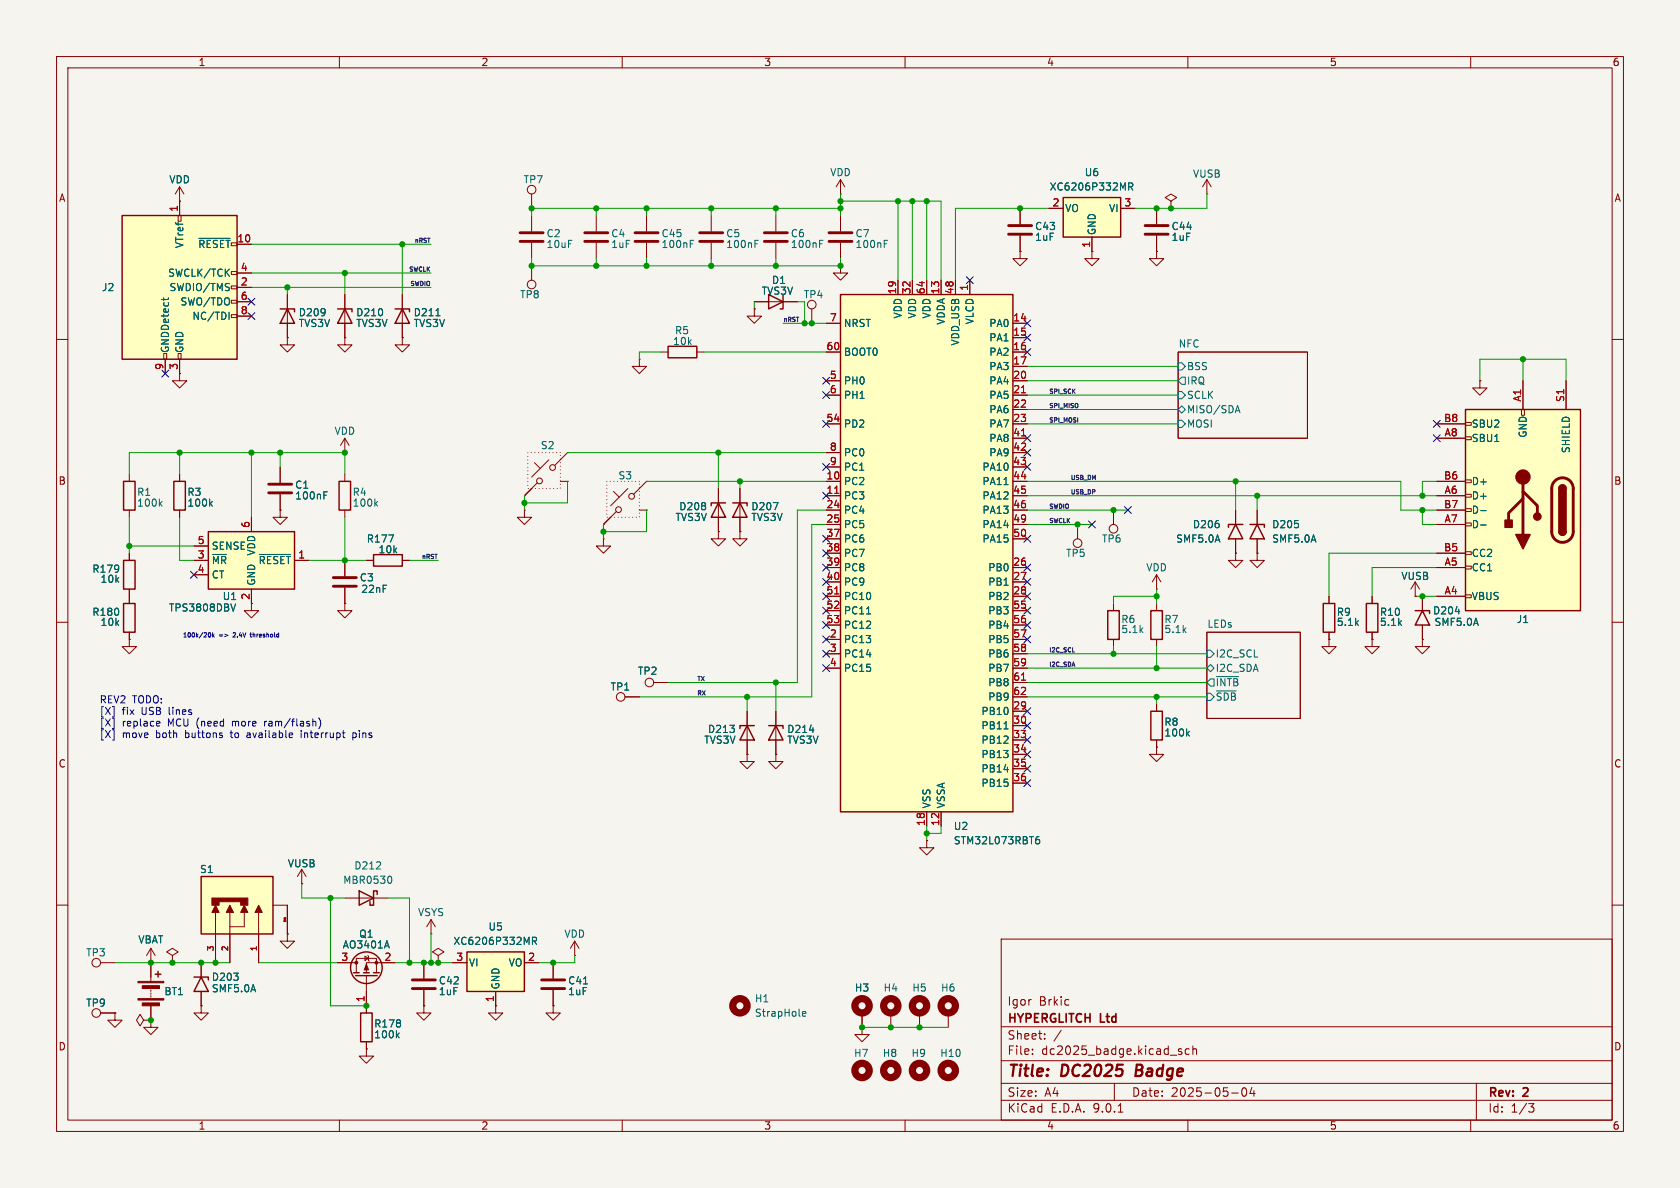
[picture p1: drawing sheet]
<svg xmlns="http://www.w3.org/2000/svg" width="297mm" height="210mm" viewBox="0 0 297 210" stroke-linecap="round" stroke-linejoin="round" font-family="sans-serif">
<defs><g id="words">
<g font-size="2.8" fill="#840000">
<text x="178" y="190.9">Title:</text>
<text x="187.7" y="190.9">DC2025</text>
<text x="201.6" y="190.9">Badge</text>
</g>
<g font-size="2.1" fill="#840000">
<text x="178" y="178">Igor</text>
<text x="183.7" y="178">Brkic</text>
<text x="178" y="184">Sheet:</text>
<text x="178" y="181.2">HYPERGLITCH</text>
<text x="194.6" y="181.2">Ltd</text>
<text x="178" y="186.7">File:</text>
<text x="184.1" y="186.7">dc2025_badge.kicad_sch</text>
<text x="178" y="196.9">KiCad</text>
<text x="178" y="194.1">Size:</text>
<text x="184.7" y="194.1">A4</text>
<text x="185.7" y="196.9">E.D.A.</text>
<text x="193.3" y="196.9">9.0.1</text>
<text x="200" y="194.1">Date:</text>
<text x="207" y="194.1">2025-05-04</text>
<text x="263" y="194.3">Rev:</text>
<text x="263" y="196.9">Id:</text>
<text x="267.1" y="196.9">1/3</text>
<text x="269.4" y="194.3">2</text>
</g>
<g font-size="1.8" fill="#840000">
<text x="35" y="11.9">1</text>
<text x="85" y="11.9">2</text>
<text x="135" y="11.9">3</text>
<text x="185" y="11.9">4</text>
<text x="235" y="11.9">5</text>
<text x="285" y="11.9">6</text>
<text x="10.3" y="35.9">A</text>
<text x="285.3" y="35.9">A</text>
<text x="10.3" y="85.9">B</text>
<text x="285.3" y="85.9">B</text>
<text x="10.3" y="135.9">C</text>
<text x="285.3" y="135.9">C</text>
<text x="10.3" y="185.9">D</text>
<text x="285.3" y="185.9">D</text>
<text x="35" y="199.9">1</text>
<text x="85" y="199.9">2</text>
<text x="135" y="199.9">3</text>
<text x="185" y="199.9">4</text>
<text x="235" y="199.9">5</text>
<text x="285" y="199.9">6</text>
</g>
<g font-size="1.8" fill="#006464">
<text x="29.8" y="32.6">VDD</text>
<text x="92.5" y="32.6">TP7</text>
<text x="146.7" y="31.3">VDD</text>
<text x="185.5" y="33.9">XC6206P332MR</text>
<text x="191.7" y="31.3">U6</text>
<text x="210.8" y="31.6">VUSB</text>
<text x="182.9" y="40.9">C43</text>
<text x="188.2" y="37.7">VO</text>
<text x="193.9" y="41.7" transform="rotate(-90 193.9 41.7)">GND</text>
<text x="196" y="37.7">VI</text>
<text x="207" y="40.9">C44</text>
<text x="32.6" y="44" transform="rotate(-90 32.6 44)">VTref</text>
<text x="34.9" y="44">~{RESET}</text>
<text x="96.5" y="42.1">C2</text>
<text x="96.5" y="44">10uF</text>
<text x="108" y="42.1">C4</text>
<text x="108" y="44">1uF</text>
<text x="116.8" y="44">100nF</text>
<text x="116.8" y="42.1">C45</text>
<text x="128.3" y="42.1">C5</text>
<text x="128.3" y="44">100nF</text>
<text x="139.7" y="42.1">C6</text>
<text x="139.7" y="44">100nF</text>
<text x="151.1" y="42.1">C7</text>
<text x="151.1" y="44">100nF</text>
<text x="182.9" y="42.8">1uF</text>
<text x="207" y="42.8">1uF</text>
<text x="17.9" y="51.7">J2</text>
<text x="29.6" y="49.1">SWCLK/TCK</text>
<text x="29.9" y="51.7">SWDIO/TMS</text>
<text x="91.8" y="52.9">TP8</text>
<text x="134.6" y="52.3">TVS3V</text>
<text x="136.4" y="50.4">D1</text>
<text x="142" y="52.9">TP4</text>
<text x="31.8" y="54.2">SWO/TDO</text>
<text x="33.9" y="56.7">NC/TDI</text>
<text x="52.7" y="56.1">D209</text>
<text x="52.7" y="58">TVS3V</text>
<text x="62.9" y="56.1">D210</text>
<text x="62.9" y="58">TVS3V</text>
<text x="73" y="56.1">D211</text>
<text x="73" y="58">TVS3V</text>
<text x="119.2" y="59.3">R5</text>
<text x="149.1" y="58">NRST</text>
<text x="159.6" y="56.4" transform="rotate(-90 159.6 56.4)">VDD</text>
<text x="162.2" y="56.4" transform="rotate(-90 162.2 56.4)">VDD</text>
<text x="164.7" y="56.4" transform="rotate(-90 164.7 56.4)">VDD</text>
<text x="167.2" y="57.5" transform="rotate(-90 167.2 57.5)">VDDA</text>
<text x="172.3" y="57.4" transform="rotate(-90 172.3 57.4)">VLCD</text>
<text x="174.8" y="58">PA0</text>
<text x="30.1" y="62.5" transform="rotate(-90 30.1 62.5)">GNDDetect</text>
<text x="32.6" y="62.5" transform="rotate(-90 32.6 62.5)">GND</text>
<text x="118.9" y="61.2">10k</text>
<text x="149.1" y="63.1">BOOT0</text>
<text x="169.8" y="61.2" transform="rotate(-90 169.8 61.2)">VDD_USB</text>
<text x="174.8" y="60.6">PA1</text>
<text x="174.8" y="63.1">PA2</text>
<text x="174.8" y="65.6">PA3</text>
<text x="208.3" y="61.5">NFC</text>
<text x="209.7" y="65.6">BSS</text>
<text x="149.1" y="68.2">PH0</text>
<text x="149.1" y="70.7">PH1</text>
<text x="174.8" y="68.2">PA4</text>
<text x="174.8" y="70.7">PA5</text>
<text x="209.7" y="68.2">IRQ</text>
<text x="209.7" y="70.7">SCLK</text>
<text x="59" y="77.1">VDD</text>
<text x="149.1" y="75.8">PD2</text>
<text x="174.8" y="73.3">PA6</text>
<text x="174.8" y="75.8">PA7</text>
<text x="209.7" y="73.3">MISO/SDA</text>
<text x="209.7" y="75.8">MOSI</text>
<text x="260.1" y="75.8">SBU2</text>
<text x="270.1" y="77.5" transform="rotate(-90 270.1 77.5)">GND</text>
<text x="95.5" y="79.6">S2</text>
<text x="149.1" y="80.9">PC0</text>
<text x="149.1" y="83.4">PC1</text>
<text x="173.6" y="83.4">PA10</text>
<text x="174.8" y="78.3">PA8</text>
<text x="174.8" y="80.9">PA9</text>
<text x="260.1" y="78.3">SBU1</text>
<text x="277.7" y="80.2" transform="rotate(-90 277.7 80.2)">SHIELD</text>
<text x="24.1" y="87.9">R1</text>
<text x="24.1" y="89.8">100k</text>
<text x="33" y="87.9">R3</text>
<text x="33" y="89.8">100k</text>
<text x="52.1" y="86.6">C1</text>
<text x="52.1" y="88.5">100nF</text>
<text x="62.2" y="87.9">R4</text>
<text x="62.2" y="89.8">100k</text>
<text x="109.2" y="84.9">S3</text>
<text x="149.1" y="86">PC2</text>
<text x="149.1" y="88.5">PC3</text>
<text x="173.6" y="86">PA11</text>
<text x="173.6" y="88.5">PA12</text>
<text x="260.1" y="88.5">D+</text>
<text x="260.1" y="86">D+</text>
<text x="119.3" y="92.3">TVS3V</text>
<text x="120" y="90.4">D208</text>
<text x="132.7" y="90.4">D207</text>
<text x="132.7" y="92.3">TVS3V</text>
<text x="149.1" y="91">PC4</text>
<text x="149.1" y="93.6">PC5</text>
<text x="173.6" y="91">PA13</text>
<text x="173.6" y="93.6">PA14</text>
<text x="210.8" y="93.6">D206</text>
<text x="224.8" y="93.6">D205</text>
<text x="260.1" y="93.6">D-</text>
<text x="260.1" y="91">D-</text>
<text x="16.2" y="101.4">R179</text>
<text x="37.3" y="97.4">SENSE</text>
<text x="37.3" y="99.9">~{MR}</text>
<text x="45.3" y="98.3" transform="rotate(-90 45.3 98.3)">VDD</text>
<text x="45.6" y="99.9">~{RESET}</text>
<text x="64.7" y="96.1">R177</text>
<text x="66.8" y="98">10k</text>
<text x="149.1" y="96.1">PC6</text>
<text x="149.1" y="98.7">PC7</text>
<text x="149.1" y="101.2">PC8</text>
<text x="173.6" y="96.1">PA15</text>
<text x="174.6" y="101.2">PB0</text>
<text x="188.4" y="98.7">TP5</text>
<text x="194.7" y="96.1">TP6</text>
<text x="202.6" y="101.2">VDD</text>
<text x="207.8" y="96.1">SMF5.0A</text>
<text x="224.8" y="96.1">SMF5.0A</text>
<text x="260.1" y="101.2">CC1</text>
<text x="260.1" y="98.7">CC2</text>
<text x="17.7" y="103.2">10k</text>
<text x="37.3" y="102.5">CT</text>
<text x="39.3" y="106.3">U1</text>
<text x="45.3" y="103.6" transform="rotate(-90 45.3 103.6)">GND</text>
<text x="63.5" y="103">C3</text>
<text x="63.8" y="105">22nF</text>
<text x="149.1" y="103.7">PC9</text>
<text x="149.1" y="106.3">PC10</text>
<text x="174.6" y="103.7">PB1</text>
<text x="174.6" y="106.3">PB2</text>
<text x="247.6" y="102.7">VUSB</text>
<text x="260.1" y="106.3">VBUS</text>
<text x="16.2" y="109.1">R180</text>
<text x="17.7" y="110.8">10k</text>
<text x="29.8" y="108.3">TPS3808DBV</text>
<text x="149.1" y="108.8">PC11</text>
<text x="149.1" y="111.4">PC12</text>
<text x="149.1" y="113.9">PC13</text>
<text x="174.6" y="108.8">PB3</text>
<text x="174.6" y="111.4">PB4</text>
<text x="174.6" y="113.9">PB5</text>
<text x="198.1" y="110.3">R6</text>
<text x="198.1" y="112.1">5.1k</text>
<text x="205.7" y="110.3">R7</text>
<text x="205.7" y="112.1">5.1k</text>
<text x="213.4" y="111">LEDs</text>
<text x="236.2" y="109.1">R9</text>
<text x="236.2" y="110.8">5.1k</text>
<text x="243.8" y="110.8">5.1k</text>
<text x="243.8" y="109.1">R10</text>
<text x="253.2" y="108.8">D204</text>
<text x="253.5" y="110.8">SMF5.0A</text>
<text x="268" y="110.3">J1</text>
<text x="112.7" y="119.5">TP2</text>
<text x="149.1" y="116.4">PC14</text>
<text x="149.1" y="119">PC15</text>
<text x="174.6" y="116.4">PB6</text>
<text x="174.6" y="119">PB7</text>
<text x="214.8" y="116.4">I2C_SCL</text>
<text x="214.8" y="119">I2C_SDA</text>
<text x="107.8" y="122.3">TP1</text>
<text x="174.6" y="121.5">PB8</text>
<text x="174.6" y="124.1">PB9</text>
<text x="214.8" y="121.5">~{INTB}</text>
<text x="214.8" y="124.1">~{SDB}</text>
<text x="124.4" y="131.7">TVS3V</text>
<text x="125.1" y="129.8">D213</text>
<text x="139.1" y="129.8">D214</text>
<text x="139.1" y="131.7">TVS3V</text>
<text x="173.4" y="126.6">PB10</text>
<text x="173.4" y="129.1">PB11</text>
<text x="173.4" y="131.7">PB12</text>
<text x="205.7" y="128.5">R8</text>
<text x="205.7" y="130.4">100k</text>
<text x="173.4" y="134.2">PB13</text>
<text x="173.4" y="136.8">PB14</text>
<text x="164.7" y="143" transform="rotate(-90 164.7 143)">VSS</text>
<text x="167.2" y="143" transform="rotate(-90 167.2 143)">VSSA</text>
<text x="173.4" y="139.3">PB15</text>
<text x="168.5" y="146.9">U2</text>
<text x="168.5" y="149.5">STM32L073RBT6</text>
<text x="35.3" y="154.5">S1</text>
<text x="50.8" y="153.5">VUSB</text>
<text x="62.5" y="153.9">D212</text>
<text x="60.6" y="156.4">MBR0530</text>
<text x="24.4" y="167">VBAT</text>
<text x="60.5" y="167.9">AO3401A</text>
<text x="63.4" y="166">Q1</text>
<text x="73.8" y="162.2">VSYS</text>
<text x="80.1" y="167.2">XC6206P332MR</text>
<text x="86.3" y="164.7">U5</text>
<text x="99.7" y="166">VDD</text>
<text x="15.1" y="169.3">TP3</text>
<text x="37.3" y="173.6">D203</text>
<text x="82.8" y="171">VI</text>
<text x="89.8" y="171">VO</text>
<text x="15.1" y="178.2">TP9</text>
<text x="29" y="176.1">BT1</text>
<text x="37.3" y="175.6">SMF5.0A</text>
<text x="77.5" y="176.1">1uF</text>
<text x="77.5" y="174.2">C42</text>
<text x="88.5" y="175" transform="rotate(-90 88.5 175)">GND</text>
<text x="100.3" y="176.1">1uF</text>
<text x="100.3" y="174.2">C41</text>
<text x="133.4" y="179.9">StrapHole</text>
<text x="133.4" y="177.4">H1</text>
<text x="151" y="175.5">H3</text>
<text x="156.1" y="175.5">H4</text>
<text x="161.2" y="175.5">H5</text>
<text x="166.3" y="175.5">H6</text>
<text x="66" y="181.8">R178</text>
<text x="66" y="183.7">100k</text>
<text x="150.9" y="187">H7</text>
<text x="156" y="187">H8</text>
<text x="161" y="187">H9</text>
<text x="166.1" y="187">H10</text>
</g>
<g font-size="1.8" fill="#a90000">
<text x="31.5" y="37.5" transform="rotate(-90 31.5 37.5)">1</text>
<text x="186" y="36.6">2</text>
<text x="198.7" y="36.6">3</text>
<text x="41.9" y="42.9">10</text>
<text x="192.8" y="43.9" transform="rotate(-90 192.8 43.9)">1</text>
<text x="42.5" y="48">4</text>
<text x="42.5" y="50.5">2</text>
<text x="42.5" y="53.1">6</text>
<text x="158.5" y="52.1" transform="rotate(-90 158.5 52.1)">19</text>
<text x="161" y="52.1" transform="rotate(-90 161 52.1)">32</text>
<text x="163.6" y="52.1" transform="rotate(-90 163.6 52.1)">64</text>
<text x="166.1" y="52.1" transform="rotate(-90 166.1 52.1)">13</text>
<text x="168.7" y="52.1" transform="rotate(-90 168.7 52.1)">48</text>
<text x="171.2" y="51.5" transform="rotate(-90 171.2 51.5)">1</text>
<text x="42.5" y="55.6">8</text>
<text x="146.6" y="56.9">7</text>
<text x="179" y="56.9">14</text>
<text x="179" y="59.4">15</text>
<text x="29" y="65.5" transform="rotate(-90 29 65.5)">9</text>
<text x="31.5" y="65.5" transform="rotate(-90 31.5 65.5)">3</text>
<text x="146" y="62">60</text>
<text x="179" y="62">16</text>
<text x="179" y="64.5">17</text>
<text x="146.6" y="67.1">5</text>
<text x="146.6" y="69.6">6</text>
<text x="179" y="67.1">20</text>
<text x="179" y="69.6">21</text>
<text x="269" y="71.1" transform="rotate(-90 269 71.1)">A1</text>
<text x="276.6" y="71.2" transform="rotate(-90 276.6 71.2)">S1</text>
<text x="146" y="74.7">54</text>
<text x="179" y="72.1">22</text>
<text x="179" y="74.7">23</text>
<text x="179" y="77.2">41</text>
<text x="255.2" y="74.7">B8</text>
<text x="255.3" y="77.2">A8</text>
<text x="146.6" y="79.8">8</text>
<text x="146.6" y="82.3">9</text>
<text x="179" y="79.8">42</text>
<text x="179" y="82.3">43</text>
<text x="146" y="84.8">10</text>
<text x="146" y="87.4">11</text>
<text x="146" y="89.9">24</text>
<text x="179" y="84.8">44</text>
<text x="179" y="87.4">45</text>
<text x="179" y="89.9">46</text>
<text x="255.2" y="89.9">B7</text>
<text x="255.2" y="84.8">B6</text>
<text x="255.3" y="87.4">A6</text>
<text x="44.2" y="93.4" transform="rotate(-90 44.2 93.4)">6</text>
<text x="146" y="92.5">25</text>
<text x="146" y="95">37</text>
<text x="179" y="92.5">49</text>
<text x="179" y="95">50</text>
<text x="255.3" y="92.5">A7</text>
<text x="34.9" y="96.3">5</text>
<text x="34.9" y="98.8">3</text>
<text x="34.9" y="101.3">4</text>
<text x="52.6" y="98.8">1</text>
<text x="146" y="97.5">38</text>
<text x="146" y="100.1">39</text>
<text x="179" y="100.1">26</text>
<text x="255.2" y="97.5">B5</text>
<text x="255.3" y="100.1">A5</text>
<text x="44.2" y="106.1" transform="rotate(-90 44.2 106.1)">2</text>
<text x="146" y="102.6">40</text>
<text x="146" y="105.2">51</text>
<text x="146" y="107.7">52</text>
<text x="179" y="102.6">27</text>
<text x="179" y="105.2">28</text>
<text x="179" y="107.7">55</text>
<text x="255.3" y="105.2">A4</text>
<text x="146" y="110.2">53</text>
<text x="146.6" y="112.8">2</text>
<text x="179" y="110.2">56</text>
<text x="179" y="112.8">57</text>
<text x="146.6" y="115.3">3</text>
<text x="146.6" y="117.9">4</text>
<text x="179" y="115.3">58</text>
<text x="179" y="117.9">59</text>
<text x="179" y="120.4">61</text>
<text x="179" y="122.9">62</text>
<text x="179" y="125.5">29</text>
<text x="179" y="128">30</text>
<text x="179" y="130.6">33</text>
<text x="179" y="133.1">34</text>
<text x="179" y="135.6">35</text>
<text x="179" y="138.2">36</text>
<text x="163.6" y="146.1" transform="rotate(-90 163.6 146.1)">18</text>
<text x="166.1" y="146.1" transform="rotate(-90 166.1 146.1)">12</text>
<text x="60.3" y="169.9">3</text>
<text x="67.9" y="169.9">2</text>
<text x="80.6" y="169.9">3</text>
<text x="93.3" y="169.9">2</text>
<text x="64.5" y="177.2" transform="rotate(-90 64.5 177.2)">1</text>
<text x="87.4" y="177.2" transform="rotate(-90 87.4 177.2)">1</text>
</g>
<g font-size="1.8" fill="#0000c2">
<text x="17.5" y="124.5">REV2</text>
<text x="23.4" y="124.5">TODO:</text>
<text x="17.5" y="126.6">[X]</text>
<text x="17.5" y="128.6">[X]</text>
<text x="17.5" y="130.7">[X]</text>
<text x="21.6" y="126.6">fix</text>
<text x="21.6" y="128.6">replace</text>
<text x="21.6" y="130.7">move</text>
<text x="25.1" y="126.6">USB</text>
<text x="27.7" y="130.7">both</text>
<text x="29.8" y="128.6">MCU (need</text>
<text x="30.1" y="126.6">lines</text>
<text x="33" y="130.7">buttons</text>
<text x="41.3" y="130.7">to</text>
<text x="41.5" y="128.6">more</text>
<text x="44.3" y="130.7">available</text>
<text x="47.4" y="128.6">ram/flash)</text>
<text x="54.1" y="130.7">interrupt</text>
<text x="63.4" y="130.7">pins</text>
</g>
<g font-size="1.4" fill="#a90000">
<text x="37.8" y="168.3" transform="rotate(-90 37.8 168.3)">3</text>
<text x="40.4" y="168.3" transform="rotate(-90 40.4 168.3)">2</text>
<text x="45.5" y="168.3" transform="rotate(-90 45.5 168.3)">1</text>
</g>
<g font-size="1.1" fill="#0f0f0f">
<text x="73.1" y="43">nRST</text>
<text x="72.2" y="48.1">SWCLK</text>
<text x="72.4" y="50.6">SWDIO</text>
<text x="138.4" y="56.9">nRST</text>
<text x="185.4" y="69.6">SPI_SCK</text>
<text x="185.4" y="72.2">SPI_MISO</text>
<text x="185.4" y="74.7">SPI_MOSI</text>
<text x="185.4" y="90">SWDIO</text>
<text x="189.2" y="84.9">USB_DM</text>
<text x="189.2" y="87.4">USB_DP</text>
<text x="185.4" y="92.5">SWCLK</text>
<text x="74.4" y="98.9">nRST</text>
<text x="185.4" y="115.4">I2C_SCL</text>
<text x="185.4" y="117.9">I2C_SDA</text>
<text x="123.2" y="123">RX</text>
<text x="123.2" y="120.4">TX</text>
</g>
<g font-size="1.1" fill="#0000c2">
<text x="32.3" y="112.9">100k/20k</text>
<text x="38.8" y="112.9">=&gt;</text>
<text x="41.6" y="112.9">2.4V</text>
<text x="44.9" y="112.9">threshold</text>
</g>
<text font-size=".4" fill="#a90000" x="50.5" y="163.2" transform="rotate(-90 50.5 163.2)">SH1</text>
</g></defs>
<path d="M0 0h297v210h-297z" fill="#f5f4ef" stroke="#f5f4ef" stroke-width=".18"/>
<g fill="none" stroke="#840000" stroke-width=".18">
<path d="M10 10h277v190h-277zM12 12h273v186h-273zM60 10v2M110 10v2M160 10v2M210 10v2M260 10v2M180.3 36.8v2.8M204.5 36.8v2.8M213.4 34.3h.1M213.4 31.8l-.8 1.2M213.4 31.8l.7 1.2"/>
<path d="M213.4 31.8v2.5M180.3 44.5v1.2h1.3l-1.3 1.3-1.2-1.3h1.2M180.3 44.5h.1M180.3 41.7v2.8M193 44.5v1.2h1.3l-1.3 1.3-1.2-1.3h1.2M193 44.5h.1M204.5 44.5v1.2h1.2l-1.2 1.3-1.3-1.3h1.3M204.5 44.5h.1M204.5 41.7v2.8M10 60h2M208.3 62.2h22.8v15.3h-22.8zM285 60h2"/>
<path d="M222.2 97.8v1.3h1.3l-1.3 1.2-1.2-1.2h1.2M222.2 97.8h.1M10 110h2M213.4 111.8h16.5v15.2h-16.5zM285 110h2M10 160h2M177 166h108v32h-108zM285 160h2M60 198v2M110 198v2M160 198v2M177 194.5h108"/>
<path d="M177 191.5h108M177 187.5h108M177 181.5h108M182.5 186.3v.1M182.5 185.5v.1M184.7 183.6v.1M184.7 182.8v.1M187.6 182.1l-1.3 2M197 191.5v3M197.7 196.6h.8M208.3 185.7l.7 .4-.3 .3-.4-.1M208.9 185.5l-.4-.1-.2 .2"/>
<path d="M210 198v2M210.2 185.5l-.4-.1-.3 .3v.4l.2 .2h.5M210.9 185.5l.2-.1 .4 .1v.9M210.9 184.9v1.5M217.7 193.2h1.2M219.7 192.4l.2-.1a.81 .81 0 0 1 .6 .6 .81 .81 0 0 1-.3 .8l-.2 .1a.81 .81 0 0 1-.3-1.4zM221.3 192.2l-.3 1.1h.9M221.7 192.8v1M260 198v2M261 191.5v6.5M270.2 195.1h1l-.5 .6 .4 .1 .1 .5-.3 .3h-.4"/>
</g>
<path d="M201 188.2l-.3 2h.8" fill="none" stroke="#840000" stroke-width=".4"/>
<g fill="none" stroke="#006464" stroke-width=".18">
<path d="M208.3 64.1h.6l.6 .7-.6 .6h-.6zM208.3 74.3h.6l.6 .6-.6 .7h-.6zM208.3 69.2h.6l.6 .7-.6 .6h-.6zM208.9 66.7h.6v1.2h-.6l-.6-.6zM208.9 71.8l.6 .6-.6 .6-.6-.6zM218.5 72.6h.6M218.8 71.7l.4 1.3M213.4 114.9h.6l.6 .7-.6 .6h-.6zM213.4 118.1l.6-.6 .6 .6-.6 .6zM215 119.6h4M213.4 122.6h.6l.6 .6-.6 .6h-.6zM214 120h.6v1.3h-.6l-.6-.6z"/>
<path d="M215 122.1h3.5"/>
</g>
<path d="M178.3 39.9h4.1M202.4 39.9h4.1M178.3 41.4h4.1M202.4 41.4h4.1" fill="none" stroke="#840000" stroke-width=".51"/>
<path d="M188 34.9h10.1v7h-10.1z" fill="#ffffc2"/>
<g fill="none" stroke="#840000" stroke-width=".25">
<path d="M188 34.9h10.1v7h-10.1zM127 88.9l1.3 2.5h-2.6zM128.3 88.9h-2.6v.5M221 92.7h2.5v.5M222.2 92.7l1.3 2.6h-2.5zM63.5 157.5l2.5 1.3-2.5 1.2zM66.7 158.1v-.6h-.7v2.5h-.6v-.6M62.5 172h1M62.9 172.5h3.8M64.3 172h1M66 172h1.1"/>
<circle cx="64.8" cy="171.1" r="2.79"/>
</g>
<g fill="none" stroke="#840000" stroke-width=".18">
<path d="M94 34.3v2.5M185.4 36.8h2.6M198.1 36.8h2.6M193 41.9v2.6M127 94v1.3h1.3l-1.3 1.2-1.3-1.2h1.3M127 94h.1M127 86.4v7.6M222.2 90.2v2.5M222.2 95.3v2.5M61 158.8h7.6M17.8 179.1h2.5M17.8 170.2h2.5"/>
<path d="M20.3 179.1v1.2h1.3l-1.3 1.3-1.3-1.3h1.3M20.3 179.1h.1M26.7 170.2h.1M26.7 167.6l-.8 1.3M26.7 167.6l.7 1.3M26.7 167.6v2.6M59.7 170.2h3.3M63 172v-2.6h3.5v2.6M64.5 169l.7 .4-.7 .4zM64.8 172.5v5.3M65 168.9l.2 .1v.8l.1 .1M69.8 170.2h-5v1.8"/>
<path d="M25.4 180.3l-.6-1-.7 1 .7 1.1 .6-1.1h1.3M26.7 180.3h.1M26.7 180.3v1.3h1.2l-1.2 1.3-1.3-1.3h1.3"/>
<circle cx="94" cy="33.5" r=".76"/>
<circle cx="17" cy="170.2" r=".76"/>
<circle cx="17" cy="179.1" r=".76"/>
</g>
<path d="M199.5 33l.6-.1 .2-.1-.1-.3-.7-.2v1.3M199.8 33l.5 .6M69 154.9a.79 .79 0 0 1 0 1.3M68.4 166.3l.4 1.3" fill="none" stroke="#006464" stroke-width=".18"/>
<g fill="#840000" stroke="#840000" stroke-width=".18">
<path d="M64.8 170.4l.4 1.1h-.8z"/>
<circle cx="63" cy="170.2" r=".25"/>
<circle cx="66.5" cy="170.2" r=".25"/>
</g>
<path d="M148.6 52.1h30.5v91.4h-30.5z" fill="#ffffc2"/>
<path d="M148.6 52.1h30.5v91.4h-30.5zM30.7 85.1h2.1v5.1h-2.1zM129.5 88.9h2.6v.5M130.8 88.9l1.3 2.5h-2.6z" fill="none" stroke="#840000" stroke-width=".25"/>
<g fill="none" stroke="#840000" stroke-width=".18">
<path d="M146 57.2h2.6M158.7 49.5v2.6M161.3 49.5v2.6M163.8 49.5v2.6M166.4 49.5v2.6M168.9 49.5v2.6M171.4 49.5v2.6M179.1 57.2h2.5M179.1 59.7h2.5M61 77.5l-.8 1.2M61 77.5l.7 1.2M61 77.5v2.5"/>
<path d="M146 62.2h2.6M146 67.3h2.6M146 69.9h2.6M146 74.9h2.6M179.1 62.2h2.5M179.1 67.3h2.5M179.1 69.9h2.5M179.1 74.9h2.5M179.1 64.8h2.5M179.1 72.4h2.5M179.1 77.5h2.5M31.7 83.8v1.3"/>
<path d="M31.7 90.2v1.2M49.5 90.2v1.2h1.3l-1.3 1.3-1.2-1.3h1.2M49.5 90.2h.1M49.5 82.6v2.7M49.5 87.4v2.8M61 80h.1M130.8 86.4v7.6M146 80h2.6M146 82.6h2.6M146 85.1h2.6M146 87.6h2.6M146 90.2h2.6"/>
<path d="M146 92.7h2.6M146 95.3h2.6M146 97.8h2.6M179.1 80h2.5M179.1 82.6h2.5M179.1 85.1h2.5M179.1 87.6h2.5M179.1 90.2h2.5M179.1 92.7h2.5M179.1 95.3h2.5M146 100.3h2.6M146 102.9h2.6"/>
<path d="M146 105.4h2.6M146 108h2.6M146 110.5h2.6M146 113h2.6M146 115.6h2.6M146 118.1h2.6M179.1 100.3h2.5M179.1 102.9h2.5M179.1 105.4h2.5M179.1 108h2.5M179.1 110.5h2.5M179.1 113h2.5"/>
<path d="M179.1 115.6h2.5M179.1 118.1h2.5M179.1 120.7h2.5M179.1 123.2h2.5M179.1 125.7h2.5M179.1 128.3h2.5M179.1 130.8h2.5M179.1 133.4h2.5M179.1 135.9h2.5M179.1 138.4h2.5M163.8 143.5v2.6M166.4 143.5v2.6"/>
</g>
<path d="M180.6 69.4h.7M180.6 77.1h.7M147.6 87.2h.7M147.6 105h.7M180.6 120.2h.7" fill="none" stroke="#a90000" stroke-width=".18"/>
<path d="M37.2 89l.3 .5M37.5 88.6l-.4 .5M57.3 87.5h.4M57.3 86.9h.6M136.7 88.8h.8l-.5 1.3M177.5 85.7h.7M153.2 108.5h.7M177.5 128.8h.7M183.2 148.4h.4l.2 .2-.1 .5h-.5M183.7 147.9l-.4 .1-.2 .2" fill="none" stroke="#006464" stroke-width=".18"/>
<path d="M47.5 85.6h4.1M47.5 87.1h4.1" fill="none" stroke="#840000" stroke-width=".51"/>
<path d="M36.8 94h15.3v10.1h-15.3z" fill="#ffffc2"/>
<path d="M36.8 94h15.3v10.1h-15.3zM135.9 128.3h2.5v.5M137.2 128.3l1.2 2.5h-2.5zM27.4 172.2h1M27.9 171.7v1M63.8 179.1h2v5.1h-2z" fill="none" stroke="#840000" stroke-width=".25"/>
<g fill="none" stroke="#840000" stroke-width=".18">
<path d="M94 38.1v2.8M207 35.6l1-.7-1-.6-1 .6 1 .7v1.2M207 36.8h.1M94 42.9v2.8M94 47v2.5M34.3 96.5h2.5M34.3 99.1h2.5M44.4 91.4v2.6M52.1 99.1h2.5M106.7 95.3v1.2h1.2l-1.2 1.3-1.3-1.3h1.3M106.7 95.3h.1M106.7 92.7h.1"/>
<path d="M108.5 86.9l1 1M109 90.4l-2.3 2.3 1.2-1.3M111 86.4l-3.1 3M113 90.2h1.3M114.3 85.1l-2.3 2.3M114.3 85.1h.1M114.3 90.2h.1M130.8 94v1.3h1.3l-1.3 1.2-1.3-1.2h1.3M130.8 94h.1M34.3 101.6h2.5M44.4 104.1v2.6M110.5 123.2h2.5"/>
<path d="M115.6 120.7h2.5M132.1 133.4v1.2h1.2l-1.2 1.3-1.3-1.3h1.3M132.1 133.4h.1M137.2 133.4v1.2h1.2l-1.2 1.3-1.3-1.3h1.3M137.2 133.4h.1M137.2 125.7v7.7M53.3 156.2h.1M53.3 153.7l-.7 1.2M53.3 153.7l.8 1.2M53.3 153.7v2.5M163.8 148.6v1.3h1.3l-1.3 1.2-1.2-1.2h1.2M163.8 148.6h.1"/>
<path d="M26.7 170.2v3.3M26.7 175v.3M26.7 175.5v.3M26.7 176v.3M26.7 177.8v2.5M64.8 177.8v1.3M74.9 170.2v2.8M74.9 175v2.8M87.6 177.8v1.3h1.3l-1.3 1.2-1.2-1.2h1.2M87.6 177.8h.1M97.8 177.8v1.3h1.3l-1.3 1.2-1.3-1.2h1.3M97.8 177.8h.1"/>
<path d="M101.6 168.9h.1M101.6 166.4l-.8 1.2M101.6 166.4l.8 1.2M101.6 166.4v2.5M152.4 179.1v2.5M157.5 179.1v2.5M162.6 179.1v2.5M167.6 179.1v2.5M64.8 185.4v1.3h1.2l-1.2 1.3-1.3-1.3h1.3M64.8 185.4h.1M64.8 184.2v1.2M152.4 181.6v1.3h1.3l-1.3 1.3-1.3-1.3h1.3"/>
<path d="M152.4 181.6h.1"/>
<circle cx="94" cy="50.3" r=".76"/>
<circle cx="109.3" cy="90.1" r=".51"/>
<circle cx="111.7" cy="87.7" r=".51"/>
<circle cx="109.7" cy="123.2" r=".76"/>
<circle cx="114.8" cy="120.6" r=".76"/>
</g>
<path d="M45.8 98h5.5M41.6 106.8l-.4 1.2M143.1 129.1h.8M70.2 183l.4 .5M70.6 182.6l-.5 .5" fill="none" stroke="#006464" stroke-width=".18"/>
<path d="M91.9 41.1h4.1M91.9 42.7h4.1M72.9 173.2h4.1M72.9 174.8h4.1" fill="none" stroke="#840000" stroke-width=".51"/>
<path d="M107.3 85.1h5.7v6.3h-5.7z" fill="none" stroke="#840000" stroke-width=".18" stroke-dasharray="0 .6"/>
<g fill="#840000" stroke="#840000" stroke-width=".18">
<path d="M24.4 173.5h4.6v.2h-4.6z"/>
<path d="M24.4 176.5h4.6v.3h-4.6z"/>
<path d="M25.1 174.2h3.1v.6h-3.1z"/>
<path d="M25.1 177.3h3.1v.5h-3.1z"/>
</g>
<g fill="none" stroke="#840000" stroke-width="1.3">
<circle cx="152.4" cy="177.8" r="1.27"/>
<circle cx="157.5" cy="177.8" r="1.27"/>
<circle cx="162.6" cy="177.8" r="1.27"/>
<circle cx="167.6" cy="177.8" r="1.27"/>
<circle cx="152.4" cy="189.2" r="1.27"/>
<circle cx="157.5" cy="189.2" r="1.27"/>
<circle cx="162.6" cy="189.2" r="1.27"/>
<circle cx="167.6" cy="189.2" r="1.27"/>
</g>
<path d="M82.5 168.3h10.2v7h-10.2z" fill="#ffffc2"/>
<path d="M82.5 168.3h10.2v7h-10.2z" fill="none" stroke="#840000" stroke-width=".25"/>
<g fill="none" stroke="#840000" stroke-width=".18">
<path d="M196.8 90.2v2.5M30.5 168.9l1-.6-1-.7-1 .7 1 .6v1.3M30.5 170.2h.1M50.8 165.1v1.3h1.3l-1.3 1.2-1.3-1.2h1.3M50.8 165.1h.1M74.9 177.8v1.3h1.3l-1.3 1.2-1.2-1.2h1.2M74.9 177.8h.1M80 170.2h2.5M87.6 175.3v2.5M92.7 170.2h2.5M97.8 170.2v2.8M97.8 175v2.8"/>
<circle cx="196.8" cy="93.5" r=".76"/>
</g>
<path d="M94.1 166.3h.6l.2-.2-.1-.3-.7-.1v1.2M94.4 166.3l.5 .6M103.2 173.9h.7" fill="none" stroke="#006464" stroke-width=".18"/>
<path d="M95.8 173.2h4M95.8 174.8h4" fill="none" stroke="#840000" stroke-width=".51"/>
<path d="M35.6 154.9h12.7v10.2h-12.7z" fill="#ffffc2"/>
<g fill="none" stroke="#840000" stroke-width=".25">
<path d="M49.5 54.6h2.6v.5M50.8 54.6l1.3 2.6h-2.6zM59.7 54.6h2.5v.5M61 54.6l1.2 2.6h-2.5zM69.8 54.6h2.6v.5M71.1 54.6l1.3 2.6h-2.6zM135.9 52.1l2.5 1.2-2.5 1.3zM138.4 52.1v2.5h-.5M118.1 61.2h5.1v2h-5.1zM21.8 85.1h2.1v5.1h-2.1zM218.4 92.7l1.3 2.6h-2.5zM219.7 92.7h-2.5v.5"/>
<path d="M21.8 106.7h2.1v5.1h-2.1zM195.8 108h2.1v5h-2.1zM203.5 108h2v5h-2zM233.9 106.7h2.1v5.1h-2.1zM241.6 106.7h2v5.1h-2zM250.2 108h2.5v.5M251.5 108l1.2 2.5h-2.5zM132.1 128.3l1.2 2.5h-2.5zM133.3 128.3h-2.5v.5M35.6 154.9h12.7v10.2h-12.7zM34.3 172.7h2.5v.5M35.6 172.7l1.2 2.6h-2.5z"/>
</g>
<g fill="#840000" stroke="#840000" stroke-width=".18">
<path d="M37.5 158.8h6.3v1.2h-1.3v-.6h-3.8v.6h-1.2z"/>
<path d="M45.7 160l.7 1.3h-1.3z"/>
<path d="M43.2 160l.6 1.3h-1.3z"/>
<path d="M40.6 160l.7 1.3h-1.3z"/>
<path d="M38.1 160l.6 1.3h-1.2z"/>
</g>
<g fill="none" stroke="#840000" stroke-width=".18">
<path d="M105.4 38.1v2.8M114.3 38.1v2.8M125.7 38.1v2.8M137.2 38.1v2.8M148.6 34.3h.1M148.6 31.8l-.8 1.2M148.6 31.8l.8 1.2M148.6 31.8v2.5M148.6 38.1v2.8M50.8 59.7v1.3h1.3l-1.3 1.2-1.3-1.2h1.3M50.8 59.7h.1M50.8 52.1v7.6"/>
<path d="M61 59.7v1.3h1.2l-1.2 1.2-1.3-1.2h1.3M61 59.7h.1M61 52.1v7.6M71.1 59.7v1.3h1.3l-1.3 1.2-1.3-1.2h1.3M71.1 59.7h.1M71.1 52.1v7.6M105.4 42.9v2.8M114.3 42.9v2.8M125.7 42.9v2.8M133.3 54.6v1.3h1.3l-1.3 1.3-1.2-1.3h1.2M133.3 54.6h.1M133.3 53.3h7.7"/>
<path d="M137.2 42.9v2.8M143.5 54.6v2.6M148.6 47v1.3h1.3l-1.3 1.2-1.3-1.2h1.3M148.6 47h.1M148.6 42.9v2.8M113 63.5v1.3h1.3l-1.3 1.2-1.2-1.2h1.2M113 63.5h.1M116.8 62.2h1.3M123.2 62.2h1.3M22.9 83.8v1.3M22.9 90.2v1.2M190.5 92.7v2.6"/>
<path d="M218.4 97.8v1.3h1.3l-1.3 1.2-1.2-1.2h1.2M218.4 97.8h.1M218.4 90.2v2.5M218.4 95.3v2.5M22.9 113v1.3h1.2l-1.2 1.3-1.3-1.3h1.3M22.9 113h.1M22.9 105.4v1.3M22.9 111.8v1.2M44.4 106.7v1.3h1.3l-1.3 1.2-1.2-1.2h1.2M61 106.7v1.3h1.2l-1.2 1.2-1.3-1.2h1.3M61 106.7h.1M196.8 106.7v1.3"/>
<path d="M196.8 113v1.3M204.5 104.1h.1M204.5 101.6l-.8 1.3M204.5 101.6l.7 1.3M204.5 101.6v2.5M204.5 106.7v1.3M204.5 113v1.3M234.9 113v1.3h1.3l-1.3 1.3-1.2-1.3h1.2M234.9 113h.1M234.9 105.4v1.3M234.9 111.8v1.2M242.6 113v1.3h1.2l-1.2 1.3-1.3-1.3h1.3"/>
<path d="M242.6 113h.1M242.6 105.4v1.3M242.6 111.8v1.2M250.2 105.4h.1M250.2 102.9l-.8 1.2M250.2 102.9l.8 1.2M250.2 102.9v2.5M251.5 113v1.3h1.2l-1.2 1.3-1.3-1.3h1.3M251.5 113h.1M251.5 105.4v2.6M251.5 110.5v2.5M132.1 125.7v7.7"/>
<path d="M35.6 177.8v1.3h1.2l-1.2 1.2-1.3-1.2h1.3M35.6 177.8h.1M35.6 170.2v2.5M35.6 175.3v2.5M38.1 161.3v8.9M40.6 161.3v8.9M43.2 161.3v2.5h-2.6M45.7 161.3v8.9M48.3 160h2.5v5.1M76.2 165.1h.1M76.2 162.6l-.8 1.2M76.2 162.6l.8 1.2"/>
<path d="M76.2 162.6v2.5M77.5 168.9l1-.6-1-.7-1 .7 1 .6v1.3M77.5 170.2h.1"/>
<circle cx="143.5" cy="53.8" r=".76"/>
<circle cx="190.5" cy="96" r=".76"/>
</g>
<path d="M50.5 162.2v.2M50.5 162.3h-.3l.1 .1" fill="none" stroke="#a90000" stroke-width=".18"/>
<circle cx="130.8" cy="177.8" r="1.27" fill="none" stroke="#840000" stroke-width="1.3"/>
<g fill="none" stroke="#006464" stroke-width=".18">
<path d="M77.1 55.8h.7M122 43.1h.5M122 42.5h.6M133.5 43.1h.4M133.5 42.5h.6M144.9 43.1h.4M144.9 42.5h.6M156.3 43.1h.4M156.3 42.5h.6M28.3 89l.4 .5M28.7 88.6l-.5 .5M257.3 108.1h.8"/>
<path d="M141.9 179.2l.6-.1-.1-.2-.4-.1-.1 .2v.6h.5"/>
</g>
<path d="M103.4 41.1h4M103.4 42.7h4M112.3 41.1h4M112.3 42.7h4M123.7 41.1h4.1M123.7 42.7h4.1M135.1 41.1h4.1M135.1 42.7h4.1M146.6 41.1h4M146.6 42.7h4" fill="none" stroke="#840000" stroke-width=".51"/>
<path d="M259.1 72.4h20.3v35.6h-20.3z" fill="#ffffc2"/>
<g fill="none" stroke="#840000" stroke-width=".18">
<path d="M31.7 35.6h.1M31.7 33l-.7 1.3M31.7 33l.8 1.3M31.7 33v2.6M31.7 66v1.3h1.3l-1.3 1.3-1.2-1.3h1.2M31.7 66h.1M254 77.5h5.1M254 74.9h5.1M259.1 77.2h1v.5h-1zM259.1 74.7h1v.5h-1zM261.6 67.3v1.3h1.3l-1.3 1.3-1.3-1.3h1.3M261.6 67.3h.1"/>
<path d="M269 72.4h.5v1h-.5zM269.2 67.3v5.1M276.9 67.3v5.1M254 97.8h5.1M254 92.7h5.1M254 90.2h5.1M254 87.6h5.1M254 85.1h5.1M259.1 97.5h1v.5h-1zM259.1 92.5h1v.5h-1zM259.1 89.9h1v.5h-1zM259.1 87.4h1v.5h-1z"/>
<path d="M259.1 84.8h1v.5h-1zM254 105.4h5.1M254 100.3h5.1M259.1 105.2h1v.5h-1zM259.1 100.1h1v.5h-1z"/>
</g>
<path d="M259.1 72.4h20.3v35.6h-20.3zM275.6 94a.64 .64 0 0 0 .6 .6 .64 .64 0 0 0 .7-.6M275.6 86.4a.64 .64 0 0 1 .6-.7 .64 .64 0 0 1 .7 .7" fill="none" stroke="#840000" stroke-width=".25"/>
<path d="M269.2 88.1l-2.5 2.6v1.2M269.2 86.9l2.6 2.5v1.3M269.2 84.3v10.2M274.9 85a1.91 1.91 0 0 1 2-.4 1.91 1.91 0 0 1 1.2 1.8v7.6a1.91 1.91 0 0 1-1.9 1.9 1.91 1.91 0 0 1-1.9-1.9v-7.8l.2-.6z" fill="none" stroke="#840000" stroke-width=".51"/>
<g fill="#840000" stroke="#840000" stroke-width=".25">
<path d="M275.6 86.4h1.3v7.6h-1.3z"/>
<path d="M275.6 94h1.3a.64 .64 0 0 1-.7 .6 .64 .64 0 0 1-.6-.6z"/>
<path d="M275.8 85.9a.64 .64 0 0 1 .7-.1 .64 .64 0 0 1 .4 .6h-1.3z"/>
<path d="M268 94.5h2.5l-1.3 2.5z"/>
<path d="M266.1 91.9h1.2v1.3h-1.2z"/>
<circle cx="271.8" cy="91.3" r=".63"/>
</g>
<circle cx="269.2" cy="84.3" r="1.27" fill="#840000" stroke="#840000" stroke-width=".18"/>
<path d="M261.8 92.8h.9M261.8 90.3h.9" fill="none" stroke="#006464" stroke-width=".18"/>
<path d="M21.6 38.1h20.3v25.4h-20.3z" fill="#ffffc2"/>
<path d="M21.6 38.1h20.3v25.4h-20.3zM21.8 99.1h2.1v5h-2.1zM59.9 85.1h2.1v5.1h-2.1zM66 98h5.1v2.1h-5.1zM203.5 125.7h2v5.1h-2z" fill="none" stroke="#840000" stroke-width=".25"/>
<g fill="none" stroke="#840000" stroke-width=".18">
<path d="M31.5 38.1h.5v1h-.5zM31.7 35.6h.1M31.7 35.6v2.5M180.3 36.8v2.8M185.4 36.8h2.6M198.1 36.8h2.6M204.5 36.8v2.8M207 36.8h.1M40.9 48h1v.5h-1zM40.9 50.5h1v.6h-1zM40.9 53.1h1v.5h-1zM40.9 55.6h1v.5h-1z"/>
<path d="M41.9 43.2h2.5M41.9 48.3h2.5M41.9 50.8h2.5M41.9 53.3h2.5M41.9 55.9h2.5M50.8 59.7h.1M50.8 52.1v2.5M50.8 57.2v2.5M61 59.7h.1M61 52.1v2.5M61 57.2v2.5M71.1 59.7h.1"/>
<path d="M71.1 52.1v2.5M71.1 57.2v2.5M133.3 54.6h.1M133.3 53.3h2.6M138.4 53.3h2.6M146 57.2h2.6M148.6 47h.1M158.7 49.5v2.6M161.3 49.5v2.6M163.8 49.5v2.6M166.4 49.5v2.6M168.9 49.5v2.6"/>
<path d="M171.4 49.5v2.6M179.1 57.2h2.5M179.1 59.7h2.5M180.3 44.5h.1M180.3 41.7v2.8M193 44.5h.1M193 41.9v2.6M204.5 44.5h.1M204.5 41.7v2.8M29 62.5h.5v1h-.5zM29.2 63.5v2.5M31.5 62.5h.5v1h-.5z"/>
<path d="M31.7 66h.1M31.7 63.5v2.5M146 74.9h2.6M146 62.2h2.6M146 67.3h2.6M146 69.9h2.6M179.1 77.5h2.5M179.1 74.9h2.5M179.1 62.2h2.5M179.1 67.3h2.5M179.1 69.9h2.5M179.1 64.8h2.5"/>
<path d="M179.1 72.4h2.5M254 77.5h5.1M254 74.9h5.1M261.6 67.3h.1M269.2 67.3v5.1M276.9 67.3v5.1M22.9 97.8v1.3M31.7 83.8v1.3M31.7 90.2v1.2M34.3 99.1h2.5M34.3 96.5h2.5M44.4 91.4v2.6"/>
<path d="M49.5 90.2h.1M49.5 82.6v2.7M49.5 87.4v2.8M52.1 99.1h2.5M61 83.8v1.3M61 90.2v1.2M61 99.1v2.8M64.8 99.1h1.2M71.1 99.1h1.3M92.7 90.2v1.2h1.3l-1.3 1.3-1.3-1.3h1.3M92.7 90.2h.1M92.7 87.6h.1"/>
<path d="M94.5 81.8l1 1M95 85.3l-2.3 2.3 1.3-1.2M97 81.3l-3 3M99.1 85.1h1.2M100.3 80l-2.3 2.3M100.3 80h.1M100.3 85.1h.1M127 94h.1M127 86.4v2.5M127 91.4v2.6M130.8 94h.1M130.8 86.4v2.5"/>
<path d="M130.8 91.4v2.6M146 85.1h2.6M146 97.8h2.6M146 92.7h2.6M146 90.2h2.6M146 87.6h2.6M146 80h2.6M146 82.6h2.6M146 95.3h2.6M179.1 85.1h2.5M179.1 92.7h2.5M179.1 90.2h2.5"/>
<path d="M179.1 87.6h2.5M179.1 80h2.5M179.1 82.6h2.5M179.1 95.3h2.5M218.4 97.8h.1M218.4 90.2v2.5M218.4 95.3v2.5M222.2 97.8h.1M222.2 90.2v2.5M222.2 95.3v2.5M254 85.1h5.1M254 97.8h5.1"/>
<path d="M254 92.7h5.1M254 90.2h5.1M254 87.6h5.1M22.9 113h.1M22.9 104.1v2.6M22.9 111.8v1.2M34.3 101.6h2.5M44.4 104.1v2.6M61 106.7h.1M61 103.9v2.8M146 105.4h2.6M146 100.3h2.6"/>
<path d="M146 102.9h2.6M146 108h2.6M146 110.5h2.6M146 113h2.6M146 115.6h2.6M146 118.1h2.6M179.1 105.4h2.5M179.1 100.3h2.5M179.1 102.9h2.5M179.1 108h2.5M179.1 110.5h2.5M179.1 113h2.5"/>
<path d="M179.1 115.6h2.5M179.1 118.1h2.5M234.9 113h.1M234.9 105.4v1.3M234.9 111.8v1.2M242.6 113h.1M242.6 105.4v1.3M242.6 111.8v1.2M250.2 105.4h.1M251.5 113h.1M251.5 105.4v2.6M251.5 110.5v2.5"/>
<path d="M254 105.4h5.1M254 100.3h5.1M110.5 123.2h2.5M115.6 120.7h2.5M132.1 133.4h.1M132.1 125.7v2.6M132.1 130.8v2.6M137.2 133.4h.1M137.2 125.7v2.6M137.2 130.8v2.6M179.1 120.7h2.5M179.1 123.2h2.5"/>
<path d="M179.1 125.7h2.5M179.1 128.3h2.5M179.1 130.8h2.5M179.1 133.4h2.5M179.1 135.9h2.5M179.1 138.4h2.5M204.5 132.1v1.3h1.2l-1.2 1.2-1.3-1.2h1.3M204.5 132.1h.1M204.5 124.5v1.2M204.5 130.8v1.3M53.3 156.2h.1M163.8 148.6h.1"/>
<path d="M163.8 143.5v2.6M166.4 143.5v2.6M17.8 179.1h2.5M20.3 179.1h.1M26.7 170.2h.1M26.7 170.2v2.5M26.7 177.8v2.5M30.5 170.2h.1M35.6 177.8h.1M35.6 170.2v2.5M35.6 175.3v2.5M38.1 165.1v5.1"/>
<path d="M40.6 165.1v5.1M45.7 165.1v5.1M50.8 165.1h.1M50.8 160v5.1M59.7 170.2h2.5M64.8 175.3v3.8M67.3 170.2h2.5M74.9 177.8h.1M74.9 170.2v2.8M74.9 175v2.8M77.5 170.2h.1M80 170.2h2.5"/>
<path d="M87.6 177.8h.1M87.6 175.3v2.5M92.7 170.2h2.5M97.8 177.8h.1M97.8 170.2v2.8M97.8 175v2.8M152.4 179.1v2.5M26.7 180.3h.1M64.8 185.4h.1M64.8 184.2v1.2M152.4 181.6h.1"/>
<circle cx="95.4" cy="85" r=".51"/>
<circle cx="97.7" cy="82.7" r=".51"/>
</g>
<g fill="none" stroke="#006464" stroke-width=".18">
<path d="M199.5 33l.6-.1 .2-.1-.1-.3-.7-.2v1.3M199.8 33l.5 .6M28.9 52.6v.5M29.8 52.6l-.1 .3M35.2 42.1h5.5M40.5 55.2v1.3M77.1 55.8h.7M37.2 89l.3 .5M37.5 88.6l-.4 .5M45.8 98h5.5M57.3 87.5h.4M57.3 86.9h.6"/>
<path d="M66.4 89l.4 .5M66.8 88.6l-.5 .5M68.7 94.6h.9l-.6 1.2M136.7 88.8h.8l-.5 1.3M177.5 85.7h.7M261.8 92.8h.9M261.8 90.3h.9M41.6 106.8l-.4 1.2M153.2 108.5h.7M257.3 108.1h.8M143.1 129.1h.8M177.5 128.8h.7"/>
<path d="M209.9 129.6l.4 .5M210.3 129.3l-.5 .5M183.2 148.4h.4l.2 .2-.1 .5h-.5M183.7 147.9l-.4 .1-.2 .2M68.4 166.3l.4 1.3M94.1 166.3h.6l.2-.2-.1-.3-.7-.1v1.2M94.4 166.3l.5 .6M103.2 173.9h.7M70.2 183l.4 .5M70.6 182.6l-.5 .5"/>
</g>
<path d="M58.9 102.1h4.1M58.9 103.6h4.1" fill="none" stroke="#840000" stroke-width=".51"/>
<path d="M93.3 80h5.8v6.4h-5.8z" fill="none" stroke="#840000" stroke-width=".18" stroke-dasharray="0 .6"/>
<g fill="none" stroke="#009600" stroke-width=".18">
<path d="M105.4 36.8v1.3M114.3 36.8v1.3M125.7 36.8v1.3M137.2 36.8v1.3M148.6 36.8h-54.6v1.3M148.6 34.3v3.8M148.6 35.6h17.8v13.9M158.7 35.6v13.9M161.3 35.6v13.9M163.8 35.6v13.9M185.4 36.8h-16.5v12.7M213.4 34.3v2.5h-12.7"/>
<path d="M44.4 48.3h31.8M44.4 43.2h31.8M44.4 50.8h31.8M50.8 50.8v1.3M61 48.3v3.8M71.1 43.2v8.9M94 45.7v1.3h54.6v-1.3M105.4 45.7v1.3M114.3 45.7v1.3M125.7 45.7v1.3M133.3 53.3v1.3M137.2 45.7v1.3"/>
<path d="M138.4 57.2h7.6M141 53.3h1.2v3.9M116.8 62.2h-3.8v1.3M124.5 62.2h21.5M181.6 74.9h26.7M181.6 72.4h26.7M181.6 64.8h26.7M181.6 67.3h26.7M181.6 69.9h26.7M261.6 67.3v-3.8h15.3v3.8M269.2 63.5v3.8M22.9 83.8v-3.8h38.1v3.8"/>
<path d="M22.9 91.4v6.4M22.9 96.5h11.4M31.7 80v3.8M31.7 91.4v7.7h2.6M44.4 80v11.4M49.5 80v2.6M54.6 99.1h10.2M61 91.4v7.7M72.4 99.1h5.1M92.7 87.6v2.6M100.3 80h45.7M100.3 85.1v3.8h-7.6"/>
<path d="M106.7 92.7v2.6M114.3 90.2v3.8h-7.6M114.3 85.1h31.7M127 80v6.4M130.8 85.1v1.3M146 92.7h-2.5v30.5h-30.5M146 90.2h-5v30.5h-22.9M181.6 87.6h72.4M181.6 92.7h11.4M181.6 90.2h17.8M181.6 85.1h66v5.1h6.4M218.4 85.1v5.1"/>
<path d="M222.2 87.6v2.6M251.5 90.2v2.5h2.5M254 85.1h-2.5v2.5M254 97.8h-19.1v7.6M181.6 118.1h31.8M181.6 115.6h31.8M196.8 114.3v1.3M204.5 105.4h-7.7v1.3M204.5 104.1v2.6M204.5 114.3v3.8M250.2 105.4h3.8M254 100.3h-11.4v5.1"/>
<path d="M132.1 123.2v2.5M137.2 120.7v5M181.6 123.2h31.8M181.6 120.7h31.8M204.5 123.2v1.3M53.3 156.2v2.6h7.7M58.4 158.8v19h6.4M68.6 158.8h3.8v11.4M163.8 146.1v2.5M166.4 146.1v1.2h-2.6M20.3 170.2h20.3M45.7 170.2h14"/>
<path d="M69.8 170.2h10.2M76.2 165.1v5.1M101.6 168.9v1.3h-6.4M152.4 181.6h15.2"/>
</g>
<g fill="none" stroke="#000084" stroke-width=".18">
<path d="M43.8 52.7l1.3 1.2M43.8 55.3l1.3 1.2M45.1 52.7l-1.3 1.2M45.1 55.3l-1.3 1.2M170.8 48.9l1.3 1.2M172.1 48.9l-1.3 1.2M181 56.5l1.2 1.3M181 59.1l1.2 1.2M182.2 56.5l-1.2 1.3M182.2 59.1l-1.2 1.2M28.6 65.4l1.2 1.2M29.8 65.4l-1.2 1.2"/>
<path d="M145.4 74.3l1.3 1.2M145.4 69.2l1.3 1.3M145.4 66.7l1.3 1.2M146.7 74.3l-1.3 1.2M146.7 69.2l-1.3 1.3M146.7 66.7l-1.3 1.2M181 61.6l1.2 1.2M181 76.9l1.2 1.2M181 79.4l1.2 1.2M182.2 61.6l-1.2 1.2M182.2 76.9l-1.2 1.2M182.2 79.4l-1.2 1.2"/>
<path d="M253.4 74.3l1.2 1.2M253.4 76.9l1.2 1.2M254.6 74.3l-1.2 1.2M254.6 76.9l-1.2 1.2M145.4 99.7l1.3 1.2M145.4 97.2l1.3 1.2M145.4 94.6l1.3 1.3M145.4 81.9l1.3 1.3M145.4 87l1.3 1.2M146.7 99.7l-1.3 1.2M146.7 97.2l-1.3 1.2M146.7 94.6l-1.3 1.3"/>
<path d="M146.7 81.9l-1.3 1.3M146.7 87l-1.3 1.2M181 99.7l1.2 1.2M181 94.6l1.2 1.3M181 81.9l1.2 1.3M182.2 99.7l-1.2 1.2M182.2 94.6l-1.2 1.3M182.2 81.9l-1.2 1.3M192.4 92.1l1.2 1.2M193.6 92.1l-1.2 1.2M198.8 89.6l1.2 1.2M200 89.6l-1.2 1.2"/>
<path d="M33.7 101l1.2 1.2M34.9 101l-1.2 1.2M145.4 102.3l1.3 1.2M145.4 112.4l1.3 1.2M145.4 107.3l1.3 1.3M145.4 109.9l1.3 1.2M145.4 115l1.3 1.2M145.4 117.5l1.3 1.2M145.4 104.8l1.3 1.2M146.7 102.3l-1.3 1.2M146.7 112.4l-1.3 1.2M146.7 107.3l-1.3 1.3"/>
<path d="M146.7 109.9l-1.3 1.2M146.7 115l-1.3 1.2M146.7 117.5l-1.3 1.2M146.7 104.8l-1.3 1.2M181 102.3l1.2 1.2M181 104.8l1.2 1.2M181 107.3l1.2 1.3M181 109.9l1.2 1.2M181 112.4l1.2 1.2M182.2 102.3l-1.2 1.2M182.2 104.8l-1.2 1.2M182.2 107.3l-1.2 1.3"/>
<path d="M182.2 109.9l-1.2 1.2M182.2 112.4l-1.2 1.2M181 125.1l1.2 1.2M181 130.2l1.2 1.2M181 135.3l1.2 1.2M181 132.7l1.2 1.3M181 127.7l1.2 1.2M181 137.8l1.2 1.2M182.2 125.1l-1.2 1.2M182.2 130.2l-1.2 1.2M182.2 135.3l-1.2 1.2M182.2 132.7l-1.2 1.3"/>
<path d="M182.2 127.7l-1.2 1.2M182.2 137.8l-1.2 1.2"/>
</g>
<g fill="none" stroke="#0000c2" stroke-width=".18">
<path d="M36.9 111.9h.2M37.1 111.9h.1M37.2 111.9a.37 .37 0 0 1 .1 .4 .37 .37 0 0 1-.4 .3M37.6 111.9v.7M37.7 112.3l.2 .3M37.9 112.1l-.3 .3M41.2 111.9h.1M41.6 112.2l-.4 .4h.4M44.2 112.1h.3M44.3 111.9v.6l.2 .1M27.8 127.5l.4 .1 .1 .2-.6 .1M28.2 128.3l-.4 .1"/>
<path d="M43.8 129.5l-.1 .1M43.8 129.9l-.2 .2 .2 .3M46.8 127.5v.9M47 127.5l-.2 .2M53.2 129.5v.9M55.7 127.5l.1 .2v.7M56.3 126.9a1.46 1.46 0 0 1 0 1.9M62.4 129.5v1.3M62.4 129.6l.3-.1 .2 .2M62.9 130.3l-.2 .1-.3-.1"/>
</g>
<path d="M180.6 69.4h.7M180.6 77.1h.7M147.6 87.2h.7M147.6 105h.7M180.6 120.2h.7M50.5 162.2v.2M50.5 162.3h-.3l.1 .1" fill="none" stroke="#a90000" stroke-width=".18"/>
<g fill="#009600" stroke="#009600" stroke-width=".18">
<circle cx="251.5" cy="87.6" r=".46"/>
<circle cx="251.5" cy="105.4" r=".46"/>
<circle cx="269.2" cy="63.5" r=".46"/>
<circle cx="148.6" cy="35.6" r=".46"/>
<circle cx="148.6" cy="36.8" r=".46"/>
<circle cx="143.5" cy="57.2" r=".46"/>
<circle cx="163.8" cy="35.6" r=".46"/>
<circle cx="161.3" cy="35.6" r=".46"/>
<circle cx="158.7" cy="35.6" r=".46"/>
<circle cx="142.2" cy="57.2" r=".46"/>
<circle cx="148.6" cy="47" r=".46"/>
<circle cx="196.8" cy="115.6" r=".46"/>
<circle cx="204.5" cy="123.2" r=".46"/>
<circle cx="204.5" cy="118.1" r=".46"/>
<circle cx="106.7" cy="94" r=".46"/>
<circle cx="130.8" cy="85.1" r=".46"/>
<circle cx="127" cy="80" r=".46"/>
<circle cx="180.3" cy="36.8" r=".46"/>
<circle cx="204.5" cy="36.8" r=".46"/>
<circle cx="207" cy="36.8" r=".46"/>
<circle cx="190.5" cy="92.7" r=".46"/>
<circle cx="204.5" cy="105.4" r=".46"/>
<circle cx="222.2" cy="87.6" r=".46"/>
<circle cx="218.4" cy="85.1" r=".46"/>
<circle cx="251.5" cy="90.2" r=".46"/>
<circle cx="196.8" cy="90.2" r=".46"/>
<circle cx="72.4" cy="170.2" r=".46"/>
<circle cx="157.5" cy="181.6" r=".46"/>
<circle cx="97.8" cy="170.2" r=".46"/>
<circle cx="152.4" cy="181.6" r=".46"/>
<circle cx="163.8" cy="147.3" r=".46"/>
<circle cx="76.2" cy="170.2" r=".46"/>
<circle cx="77.5" cy="170.2" r=".46"/>
<circle cx="64.8" cy="177.8" r=".46"/>
<circle cx="74.9" cy="170.2" r=".46"/>
<circle cx="162.6" cy="181.6" r=".46"/>
<circle cx="58.4" cy="158.8" r=".46"/>
<circle cx="30.5" cy="170.2" r=".46"/>
<circle cx="26.7" cy="170.2" r=".46"/>
<circle cx="26.7" cy="180.3" r=".46"/>
<circle cx="35.6" cy="170.2" r=".46"/>
<circle cx="38.1" cy="170.2" r=".46"/>
<circle cx="125.7" cy="47" r=".46"/>
<circle cx="114.3" cy="47" r=".46"/>
<circle cx="105.4" cy="36.8" r=".46"/>
<circle cx="94" cy="36.8" r=".46"/>
<circle cx="114.3" cy="36.8" r=".46"/>
<circle cx="105.4" cy="47" r=".46"/>
<circle cx="137.2" cy="36.8" r=".46"/>
<circle cx="125.7" cy="36.8" r=".46"/>
<circle cx="94" cy="47" r=".46"/>
<circle cx="31.7" cy="80" r=".46"/>
<circle cx="49.5" cy="80" r=".46"/>
<circle cx="44.4" cy="80" r=".46"/>
<circle cx="61" cy="80" r=".46"/>
<circle cx="22.9" cy="96.5" r=".46"/>
<circle cx="61" cy="99.1" r=".46"/>
<circle cx="92.7" cy="88.9" r=".46"/>
<circle cx="137.2" cy="120.7" r=".46"/>
<circle cx="132.1" cy="123.2" r=".46"/>
<circle cx="137.2" cy="47" r=".46"/>
<circle cx="50.8" cy="50.8" r=".46"/>
<circle cx="61" cy="48.3" r=".46"/>
<circle cx="71.1" cy="43.2" r=".46"/>
</g>
<use href="#words"/>
</svg>
